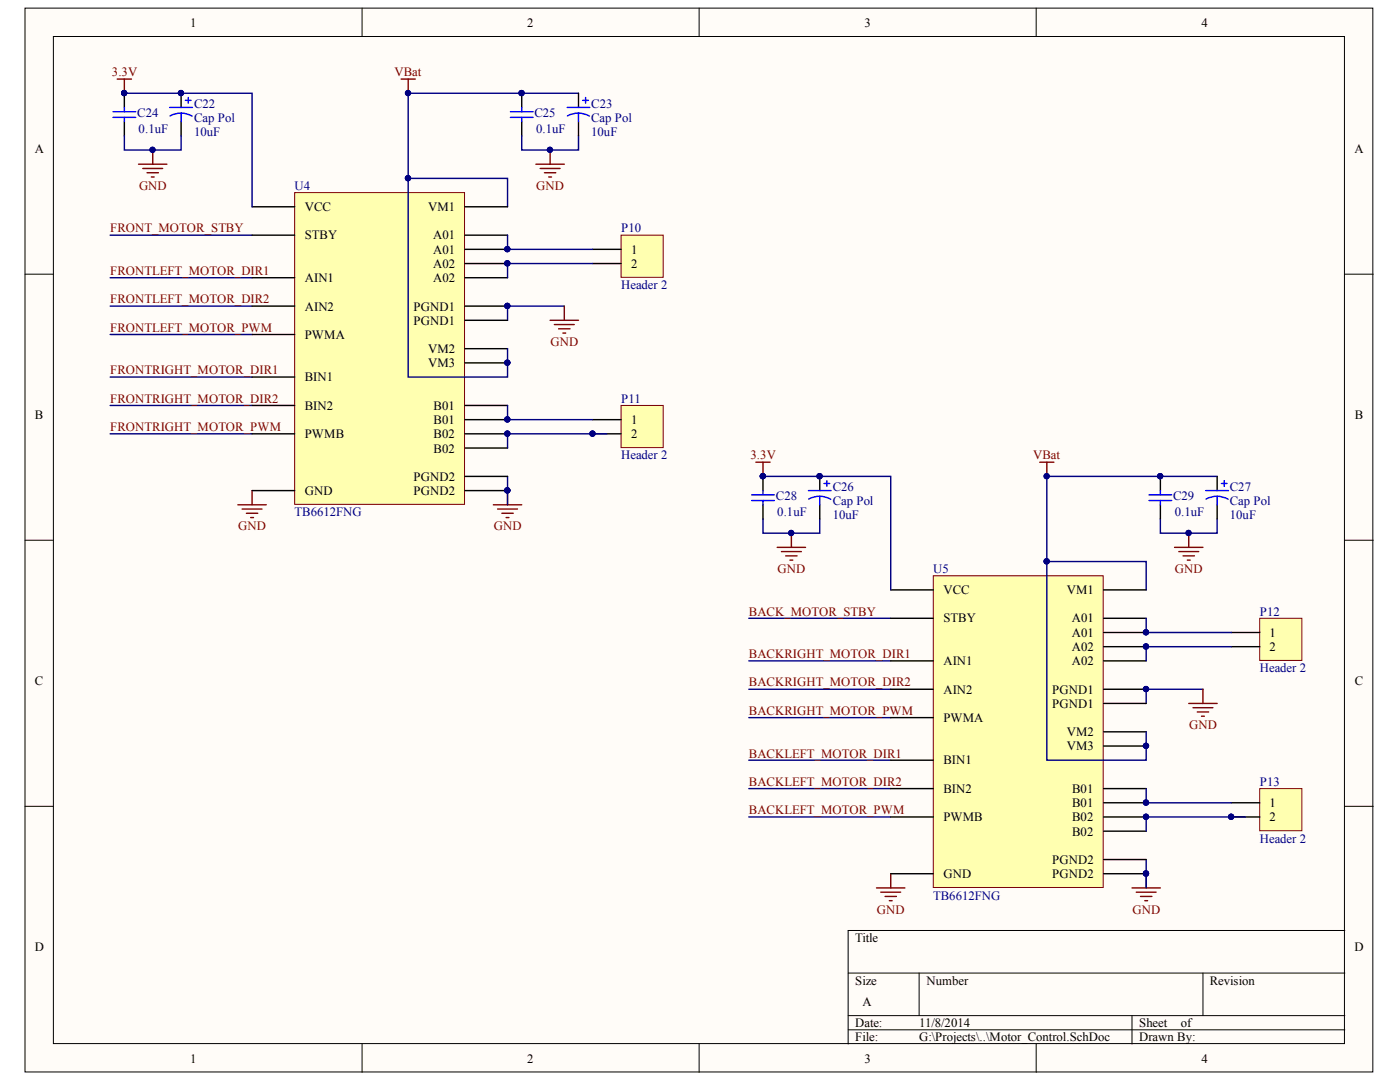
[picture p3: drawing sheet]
<svg xmlns="http://www.w3.org/2000/svg" width="279mm" height="216mm" viewBox="0 0 279 216" stroke-linecap="round" stroke-linejoin="round" font-family="sans-serif">
<defs><g id="words">
<g font-size="2.5">
<text x="38" y="5.3">1</text>
<text x="105.2" y="5.3">2</text>
<text x="172.5" y="5.3">3</text>
<text x="239.8" y="5.3">4</text>
<text x="6.9" y="30.4">A</text>
<text x="270.3" y="30.4">A</text>
<text x="60.8" y="42.1">VCC</text>
<text x="60.8" y="47.8">STBY</text>
<text x="85.4" y="42.1">VM1</text>
<text x="86.4" y="47.8">A01</text>
<text x="86.4" y="50.6">A01</text>
<text x="86.4" y="53.4">A02</text>
<text x="125.9" y="50.6">1</text>
<text x="125.9" y="53.4">2</text>
<text x="60.8" y="56.3">AIN1</text>
<text x="86.4" y="56.3">A02</text>
<text x="60.8" y="62">AIN2</text>
<text x="82.5" y="62">PGND1</text>
<text x="82.5" y="64.8">PGND1</text>
<text x="60.8" y="67.6">PWMA</text>
<text x="85.4" y="70.4">VM2</text>
<text x="60.8" y="76.1">BIN1</text>
<text x="85.4" y="73.3">VM3</text>
<text x="6.9" y="83.5">B</text>
<text x="60.8" y="81.8">BIN2</text>
<text x="86.5" y="81.8">B01</text>
<text x="270.4" y="83.5">B</text>
<text x="60.8" y="87.4">PWMB</text>
<text x="86.5" y="84.6">B01</text>
<text x="86.5" y="87.4">B02</text>
<text x="125.9" y="84.6">1</text>
<text x="125.9" y="87.4">2</text>
<text x="82.5" y="96">PGND2</text>
<text x="86.5" y="90.3">B02</text>
<text x="60.8" y="98.7">GND</text>
<text x="82.5" y="98.7">PGND2</text>
<text x="188.3" y="118.6">VCC</text>
<text x="212.9" y="118.6">VM1</text>
<text x="188.3" y="124.2">STBY</text>
<text x="213.9" y="124.2">A01</text>
<text x="213.9" y="127.1">A01</text>
<text x="213.9" y="129.9">A02</text>
<text x="253.4" y="127.1">1</text>
<text x="253.4" y="129.9">2</text>
<text x="6.9" y="136.6">C</text>
<text x="188.3" y="132.7">AIN1</text>
<text x="213.9" y="132.7">A02</text>
<text x="270.4" y="136.6">C</text>
<text x="188.3" y="138.4">AIN2</text>
<text x="210" y="138.4">PGND1</text>
<text x="210" y="141.2">PGND1</text>
<text x="188.3" y="144.1">PWMA</text>
<text x="212.9" y="149.7">VM3</text>
<text x="212.9" y="146.9">VM2</text>
<text x="188.3" y="152.5">BIN1</text>
<text x="188.3" y="158.2">BIN2</text>
<text x="214" y="158.2">B01</text>
<text x="214" y="161.1">B01</text>
<text x="253.4" y="161.1">1</text>
<text x="188.3" y="163.8">PWMB</text>
<text x="214" y="163.8">B02</text>
<text x="214" y="166.7">B02</text>
<text x="253.4" y="163.8">2</text>
<text x="210" y="172.4">PGND2</text>
<text x="188.3" y="175.2">GND</text>
<text x="210" y="175.2">PGND2</text>
<text x="6.9" y="189.7">D</text>
<text x="170.7" y="187.9">Title</text>
<text x="270.3" y="189.7">D</text>
<text x="170.7" y="196.5">Size</text>
<text x="184.9" y="196.5">Number</text>
<text x="241.5" y="196.5">Revision</text>
<text x="172.1" y="200.7">A</text>
<text x="170.7" y="204.9">Date:</text>
<text x="170.7" y="207.7">File:</text>
<text x="183.4" y="204.9">11/8/2014</text>
<text x="183.4" y="207.7">G:\Projects\..\Motor_Control.SchDoc</text>
<text x="227.3" y="204.9">Sheet</text>
<text x="227.3" y="207.7">Drawn By:</text>
<text x="235.6" y="204.9">of</text>
<text x="38" y="212">1</text>
<text x="105.2" y="212">2</text>
<text x="172.5" y="212">3</text>
<text x="239.8" y="212">4</text>
</g>
<g font-size="2.5" fill="#800000">
<text x="22.3" y="15.2">3.3V</text>
<text x="78.7" y="15.2">VBat</text>
<text x="27.7" y="37.9">GND</text>
<text x="107" y="37.9">GND</text>
<text x="22" y="46.3">FRONT_MOTOR_STBY</text>
<text x="22" y="54.9">FRONTLEFT_MOTOR_DIR1</text>
<text x="22" y="60.5">FRONTLEFT_MOTOR_DIR2</text>
<text x="22" y="66.2">FRONTLEFT_MOTOR_PWM</text>
<text x="109.9" y="69">GND</text>
<text x="22" y="74.7">FRONTRIGHT_MOTOR_DIR1</text>
<text x="22" y="80.3">FRONTRIGHT_MOTOR_DIR2</text>
<text x="22" y="86">FRONTRIGHT_MOTOR_PWM</text>
<text x="149.8" y="91.6">3.3V</text>
<text x="206.2" y="91.6">VBat</text>
<text x="47.5" y="105.8">GND</text>
<text x="98.5" y="105.8">GND</text>
<text x="155.2" y="114.3">GND</text>
<text x="234.4" y="114.3">GND</text>
<text x="149.4" y="122.8">BACK_MOTOR_STBY</text>
<text x="149.4" y="131.3">BACKRIGHT_MOTOR_DIR1</text>
<text x="149.4" y="137">BACKRIGHT_MOTOR_DIR2</text>
<text x="149.4" y="142.6">BACKRIGHT_MOTOR_PWM</text>
<text x="237.3" y="145.5">GND</text>
<text x="149.4" y="151.2">BACKLEFT_MOTOR_DIR1</text>
<text x="149.4" y="156.8">BACKLEFT_MOTOR_DIR2</text>
<text x="149.4" y="162.5">BACKLEFT_MOTOR_PWM</text>
<text x="175" y="182.3">GND</text>
<text x="226" y="182.3">GND</text>
</g>
<g font-size="2.5" fill="#000080">
<text x="27.4" y="23.4">C24</text>
<text x="38.7" y="21.5">C22</text>
<text x="106.6" y="23.4">C25</text>
<text x="118" y="21.5">C23</text>
<text x="27.7" y="26.5">0.1uF</text>
<text x="38.7" y="27.1">10uF</text>
<text x="38.7" y="24.3">Cap Pol</text>
<text x="107" y="26.5">0.1uF</text>
<text x="118" y="27.1">10uF</text>
<text x="118" y="24.3">Cap Pol</text>
<text x="58.8" y="37.9">U4</text>
<text x="124" y="46.3">P10</text>
<text x="124" y="57.7">Header 2</text>
<text x="124" y="80.3">P11</text>
<text x="124" y="91.6">Header 2</text>
<text x="154.9" y="99.8">C28</text>
<text x="166.2" y="97.9">C26</text>
<text x="166.2" y="100.8">Cap Pol</text>
<text x="234.1" y="99.8">C29</text>
<text x="245.4" y="97.9">C27</text>
<text x="245.4" y="100.8">Cap Pol</text>
<text x="58.8" y="103">TB6612FNG</text>
<text x="155.1" y="103">0.1uF</text>
<text x="166.2" y="103.6">10uF</text>
<text x="234.4" y="103">0.1uF</text>
<text x="245.4" y="103.6">10uF</text>
<text x="186.2" y="114.3">U5</text>
<text x="251.4" y="122.8">P12</text>
<text x="251.4" y="134.2">Header 2</text>
<text x="251.4" y="156.8">P13</text>
<text x="251.4" y="168.2">Header 2</text>
<text x="186.2" y="179.5">TB6612FNG</text>
</g>
</g></defs>
<g fill="#fffcf8" stroke="#000" stroke-width=".2">
<path d="M5 1.6h269v212.3h-269z"/>
<path d="M10.7 7.3h257.6v200.9h-257.6z"/>
</g>
<g fill="none" stroke="#000" stroke-width=".2">
<path d="M72.3 1.6v5.7M139.5 1.6v5.7M206.8 1.6v5.7M5 54.7h5.7M268.4 54.7h5.7M5 107.8h5.7M268.4 107.8h5.7M5 160.9h5.7M268.4 160.9h5.7M169.3 194.2h99.1M183.4 194.2v8.5M240.1 194.2v8.5"/>
<path d="M268.4 185.7h-99.1v22.6M72.3 208.3v5.7M139.5 208.3v5.7M169.3 202.7h99.1M169.3 205.5h99.1M206.8 208.3v5.7M225.9 202.7v5.6"/>
</g>
<g fill="none" stroke="#800000" stroke-width=".28">
<path d="M23.4 15.8h2.8M24.8 15.8v2.8M80 15.8h2.9M81.5 15.8v2.8M27.6 32.8h5.7M28.5 33.6h4M29.3 34.5h2.3M30.2 35.3h.6M30.5 29.9v2.9M107 32.8h5.6M107.8 33.6h4M108.7 34.5h2.2"/>
<path d="M109.5 35.3h.6M109.8 29.9v2.9M50.3 97.9v2.8M101.3 97.9v2.8M47.5 100.7h5.6M48.3 101.6h4M49.2 102.4h2.2M50 103.3h.6M98.5 100.7h5.6M99.3 101.6h4M100.2 102.4h2.2M101 103.3h.6"/>
</g>
<g fill="#000080" stroke="#000080" stroke-width=".2">
<circle cx="24.8" cy="18.6" r=".52"/>
<circle cx="30.4" cy="29.9" r=".52"/>
<circle cx="101.2" cy="97.8" r=".52"/>
<circle cx="101.2" cy="61" r=".52"/>
<circle cx="81.4" cy="18.6" r=".52"/>
<circle cx="109.7" cy="29.9" r=".52"/>
<circle cx="81.4" cy="35.6" r=".52"/>
</g>
<path d="M81.5 35.6h19.8v5.7M22 46.9h28.3M22 55.4h28.3M22 61.1h28.3M22 66.7h28.3M22 75.2h28.3M112.6 61.1h-11.3v2.8M22 80.9h28.3M22 86.6h28.3M101.3 95.1v5.6" fill="none" stroke="#000080" stroke-width=".28"/>
<path d="M58.8 38.4h33.9v62.2h-33.9z" fill="#ffffb0" stroke="#800000" stroke-width=".2"/>
<g fill="none" stroke="#000" stroke-width=".28">
<path d="M50.3 41.3h8.5M50.3 46.9h8.5M50.3 55.4h8.5M92.8 41.3h8.5M92.8 46.9h8.5M92.8 55.4h8.5M92.8 49.8h8.5M92.8 52.6h8.5M50.3 61.1h8.5M50.3 66.7h8.5M50.3 75.2h8.5M92.8 61.1h8.5"/>
<path d="M92.8 63.9h8.5M92.8 72.4h8.5M92.8 69.6h8.5M50.3 80.9h8.5M50.3 86.6h8.5M50.3 97.9h8.5M92.8 80.9h8.5M92.8 86.6h8.5M92.8 97.9h8.5M92.8 83.7h8.5M92.8 89.4h8.5M92.8 95.1h8.5"/>
</g>
<g fill="#000080" stroke="#000080" stroke-width=".2">
<circle cx="101.2" cy="49.7" r=".52"/>
<circle cx="101.2" cy="52.5" r=".52"/>
<circle cx="101.2" cy="61" r=".52"/>
<circle cx="101.2" cy="72.4" r=".52"/>
<circle cx="101.2" cy="83.7" r=".52"/>
<circle cx="101.2" cy="86.5" r=".52"/>
<circle cx="101.2" cy="97.8" r=".52"/>
<circle cx="81.4" cy="35.6" r=".52"/>
</g>
<path d="M81.5 35.6v39.6h19.8v-5.6" fill="none" stroke="#000080" stroke-width=".28"/>
<path d="M109.8 63.9h5.7M110.6 64.8h4M111.5 65.6h2.3M112.3 66.5h.6M112.6 61.1v2.8" fill="none" stroke="#800000" stroke-width=".28"/>
<path d="M123.9 46.9h8.5v8.4h-8.5z" fill="#ffffb0" stroke="#800000" stroke-width=".2"/>
<path d="M118.3 49.8h5.6M118.3 52.6h5.6" fill="none" stroke="#000" stroke-width=".28"/>
<path d="M123.9 80.9h8.5v8.4h-8.5z" fill="#ffffb0" stroke="#800000" stroke-width=".2"/>
<path d="M118.3 83.7h5.6M118.3 86.6h5.6" fill="none" stroke="#000" stroke-width=".28"/>
<g fill="#000080" stroke="#000080" stroke-width=".2">
<circle cx="118.2" cy="86.5" r=".52"/>
<circle cx="101.2" cy="49.7" r=".52"/>
<circle cx="101.2" cy="52.5" r=".52"/>
<circle cx="101.2" cy="83.7" r=".52"/>
<circle cx="101.2" cy="86.5" r=".52"/>
<circle cx="152.2" cy="95" r=".52"/>
<circle cx="157.9" cy="106.3" r=".52"/>
<circle cx="228.7" cy="174.3" r=".52"/>
<circle cx="228.7" cy="137.5" r=".52"/>
<circle cx="208.9" cy="95" r=".52"/>
<circle cx="208.9" cy="112" r=".52"/>
<circle cx="231.5" cy="95" r=".52"/>
<circle cx="237.2" cy="106.3" r=".52"/>
</g>
<g fill="none" stroke="#000080" stroke-width=".28">
<path d="M101.3 46.9v2.9h17M118.3 52.6h-17v2.8M101.3 80.9v2.8h17M121.1 86.6h-19.8v2.8M242.9 95.1h-34v16.9h19.8v5.7M149.4 123.4h28.4M149.4 131.9h28.4M149.4 137.5h28.4M240.1 137.5h-11.4v2.9M149.4 151.7h28.4M149.4 157.4h28.4M149.4 143.2h28.4"/>
<path d="M149.4 163h28.4M228.7 171.5v5.7"/>
</g>
<g fill="none" stroke="#800000" stroke-width=".28">
<path d="M150.9 92.2h2.8M152.3 92.2v2.9M207.5 92.2h2.8M208.9 92.2v2.9M155.1 109.2h5.7M156 110.1h3.9M156.8 110.9h2.3M157.7 111.8h.5M157.9 106.4v2.8M234.4 109.2h5.7M235.3 110.1h3.9M236.1 110.9h2.3"/>
<path d="M237 111.8h.5M237.2 106.4v2.8M174.9 177.2h5.7M175.8 178h3.9M176.6 178.9h2.3M177.5 179.7h.5M177.8 174.3v2.9M225.9 177.2h5.7M226.8 178h3.9M227.6 178.9h2.3M228.5 179.7h.5M228.7 174.3v2.9"/>
</g>
<path d="M186.3 114.9h33.9v62.2h-33.9z" fill="#ffffb0" stroke="#800000" stroke-width=".2"/>
<g fill="none" stroke="#000" stroke-width=".28">
<path d="M177.8 117.7h8.5M220.2 117.7h8.5M177.8 123.4h8.5M177.8 131.9h8.5M177.8 137.5h8.5M220.2 123.4h8.5M220.2 131.9h8.5M220.2 137.5h8.5M220.2 126.2h8.5M220.2 129h8.5M177.8 143.2h8.5M177.8 151.7h8.5"/>
<path d="M177.8 157.4h8.5M220.2 157.4h8.5M220.2 140.4h8.5M220.2 148.9h8.5M220.2 146h8.5M177.8 163h8.5M177.8 174.3h8.5M220.2 163h8.5M220.2 174.3h8.5M220.2 160.2h8.5M220.2 165.8h8.5M220.2 171.5h8.5"/>
</g>
<g fill="#000080" stroke="#000080" stroke-width=".2">
<circle cx="228.7" cy="126.2" r=".52"/>
<circle cx="228.7" cy="129" r=".52"/>
<circle cx="228.7" cy="137.5" r=".52"/>
<circle cx="228.7" cy="148.8" r=".52"/>
<circle cx="228.7" cy="160.1" r=".52"/>
<circle cx="228.7" cy="163" r=".52"/>
<circle cx="228.7" cy="174.3" r=".52"/>
<circle cx="208.9" cy="112" r=".52"/>
</g>
<path d="M208.9 112v39.7h19.8v-5.7" fill="none" stroke="#000080" stroke-width=".28"/>
<path d="M240.1 137.5v2.9M237.2 140.4h5.7M238.1 141.2h4M238.9 142.1h2.3M239.8 142.9h.6" fill="none" stroke="#800000" stroke-width=".28"/>
<path d="M251.4 123.4h8.4v8.4h-8.4z" fill="#ffffb0" stroke="#800000" stroke-width=".2"/>
<path d="M245.7 126.2h5.7M245.7 129h5.7" fill="none" stroke="#000" stroke-width=".28"/>
<path d="M251.4 157.4h8.4v8.4h-8.4z" fill="#ffffb0" stroke="#800000" stroke-width=".2"/>
<g fill="none" stroke="#000" stroke-width=".28">
<path d="M24.8 18.6v2.8M36.1 18.6v2.8M104.1 18.6v2.8M115.5 18.6v2.8M24.8 24.3v2.8M36.1 24.3v2.8M104.1 24.3v2.8M115.5 24.3v2.8M152.3 95.1v2.8M163.6 95.1v2.8M231.6 95.1v2.8M242.9 95.1v2.8"/>
<path d="M152.3 100.7v2.9M163.6 100.7v2.9M231.6 100.7v2.9M242.9 100.7v2.9M245.7 160.2h5.7M245.7 163h5.7"/>
</g>
<g fill="#000080" stroke="#000080" stroke-width=".2">
<circle cx="245.7" cy="163" r=".52"/>
<circle cx="228.7" cy="126.2" r=".52"/>
<circle cx="228.7" cy="129" r=".52"/>
<circle cx="228.7" cy="160.1" r=".52"/>
<circle cx="228.7" cy="163" r=".52"/>
<circle cx="24.8" cy="18.6" r=".52"/>
<circle cx="152.2" cy="95" r=".52"/>
<circle cx="163.6" cy="95" r=".52"/>
<circle cx="104.1" cy="18.6" r=".52"/>
<circle cx="36.1" cy="18.6" r=".52"/>
<circle cx="30.4" cy="29.9" r=".52"/>
<circle cx="81.4" cy="35.6" r=".52"/>
<circle cx="81.4" cy="18.6" r=".52"/>
<circle cx="109.7" cy="29.9" r=".52"/>
<circle cx="237.2" cy="106.3" r=".52"/>
<circle cx="231.5" cy="95" r=".52"/>
<circle cx="157.9" cy="106.3" r=".52"/>
</g>
<path d="M24.8 18.6h25.5v22.7M115.5 18.6h-34v17M24.8 27.1v2.8h11.3v-2.8M104.1 27.1v2.8h11.4v-2.8M152.3 95.1h25.5v22.6M152.3 103.6v2.8h11.3v-2.8M231.6 103.6v2.8h11.3v-2.8M228.7 123.4v2.8h17M245.7 129h-17v2.9M228.7 157.4v2.8h17M248.6 163h-19.9v2.8" fill="none" stroke="#000080" stroke-width=".28"/>
<g fill="none" stroke="#00f" stroke-width=".28">
<path d="M37.6 19.5v1.1M116.9 19.5v1.1M22.6 22.3h4.5M22.6 23.4h4.5M24.8 21.4v.9M24.8 23.4v.9M33.9 21.4h4.5M36.1 22.6l1.4 .2 .8 .4M36.1 22.6l-1.3 .2-.9 .3M36.1 22.6v1.7M37 20h1.1M101.9 22.3h4.5"/>
<path d="M101.9 23.4h4.5M104.1 21.4v.9M104.1 23.4v.9M113.2 21.4h4.5M115.5 22.6l1.3 .2 .8 .4M115.5 22.6l-1.4 .2-.9 .3M115.5 22.6v1.7M116.3 20h1.1M150 98.7h4.5M150 99.9h4.5M152.3 97.9v.8M152.3 99.9v.8"/>
<path d="M161.3 97.9h4.6M163.6 99l.9 .1 1.3 .5M163.6 99l-.9 .1-1.3 .5M163.6 99v1.7M164.5 96.5h1.1M165 95.9v1.1M229.3 98.7h4.5M229.3 99.9h4.5M231.6 97.9v.8M231.6 99.9v.8M240.6 97.9h4.6M242.9 99l.9 .1 1.3 .5"/>
<path d="M242.9 99l-.9 .1-1.3 .5M242.9 99v1.7M243.8 96.5h1.1M244.3 95.9v1.1"/>
</g>
<use href="#words"/>
</svg>
